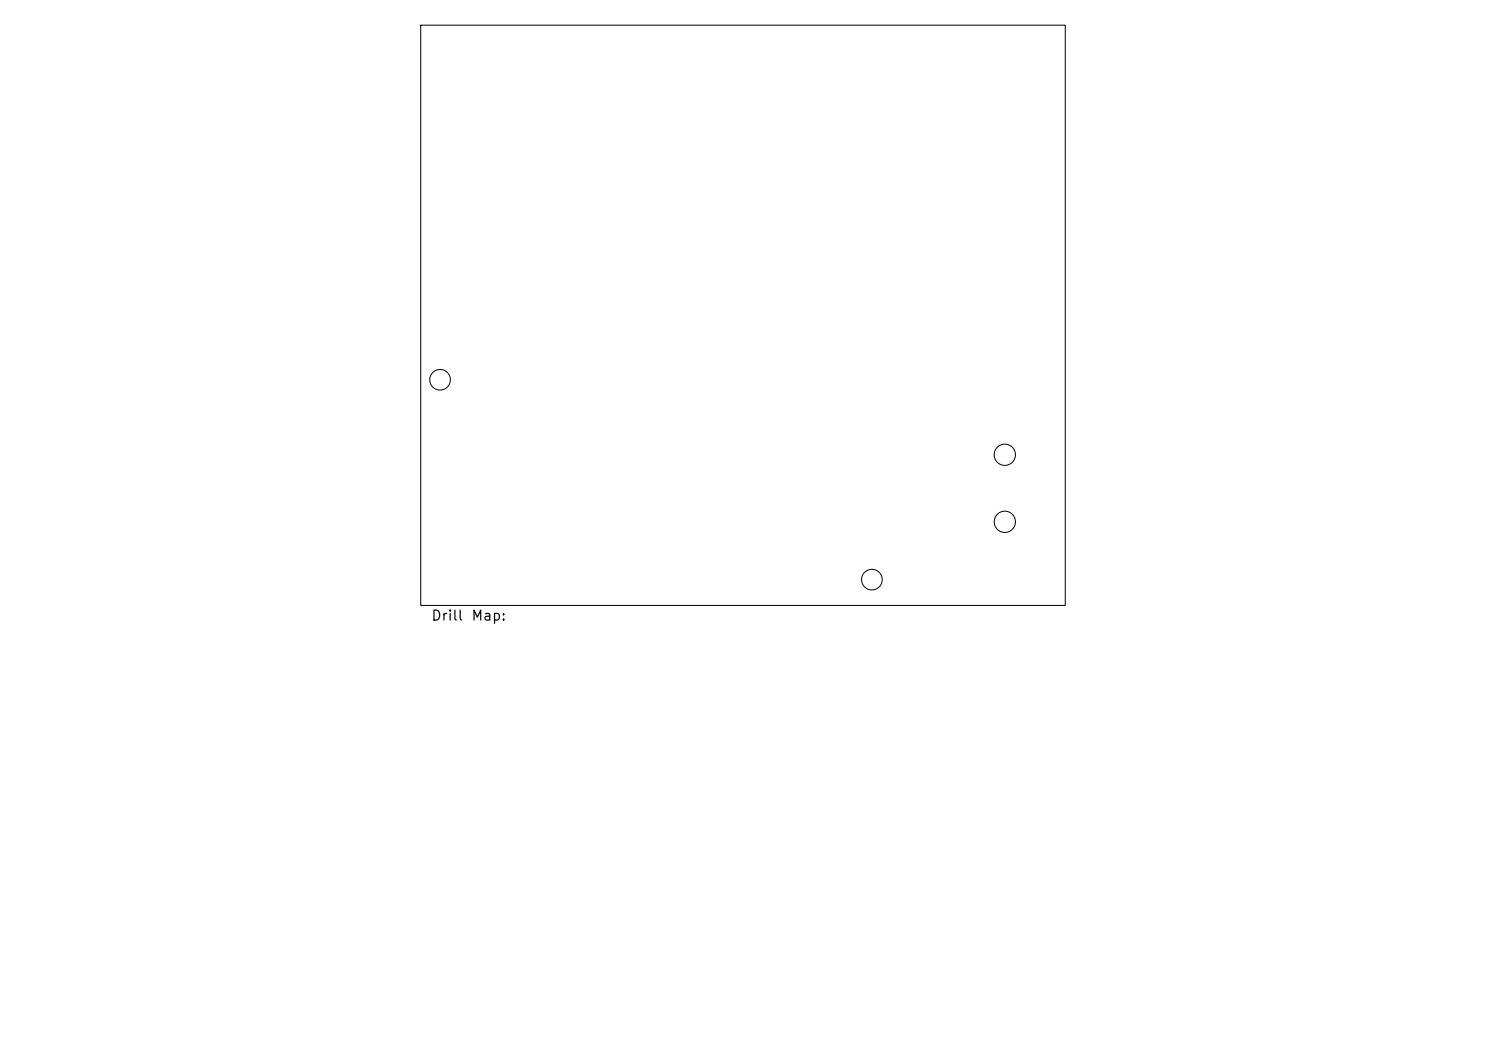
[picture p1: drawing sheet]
<svg xmlns="http://www.w3.org/2000/svg" width="297mm" height="210mm" viewBox="0 0 297 210" stroke-linecap="round" stroke-linejoin="round" font-family="sans-serif">
<defs><g id="words">
<g font-size="2">
<text x="86.1" y="124.5">Drill</text>
<text x="94.1" y="124.5">Map:</text>
</g>
</g></defs>
<g fill="none" stroke="#000" stroke-width=".2">
<path d="M84.1 5h128.8v116h-128.8z"/>
<circle cx="88" cy="75.9" r="2.06"/>
<circle cx="200.8" cy="90.9" r="2.13"/>
<circle cx="174.3" cy="115.8" r="2.06"/>
<circle cx="200.8" cy="104.3" r="2.13"/>
</g>
<use href="#words"/>
</svg>
